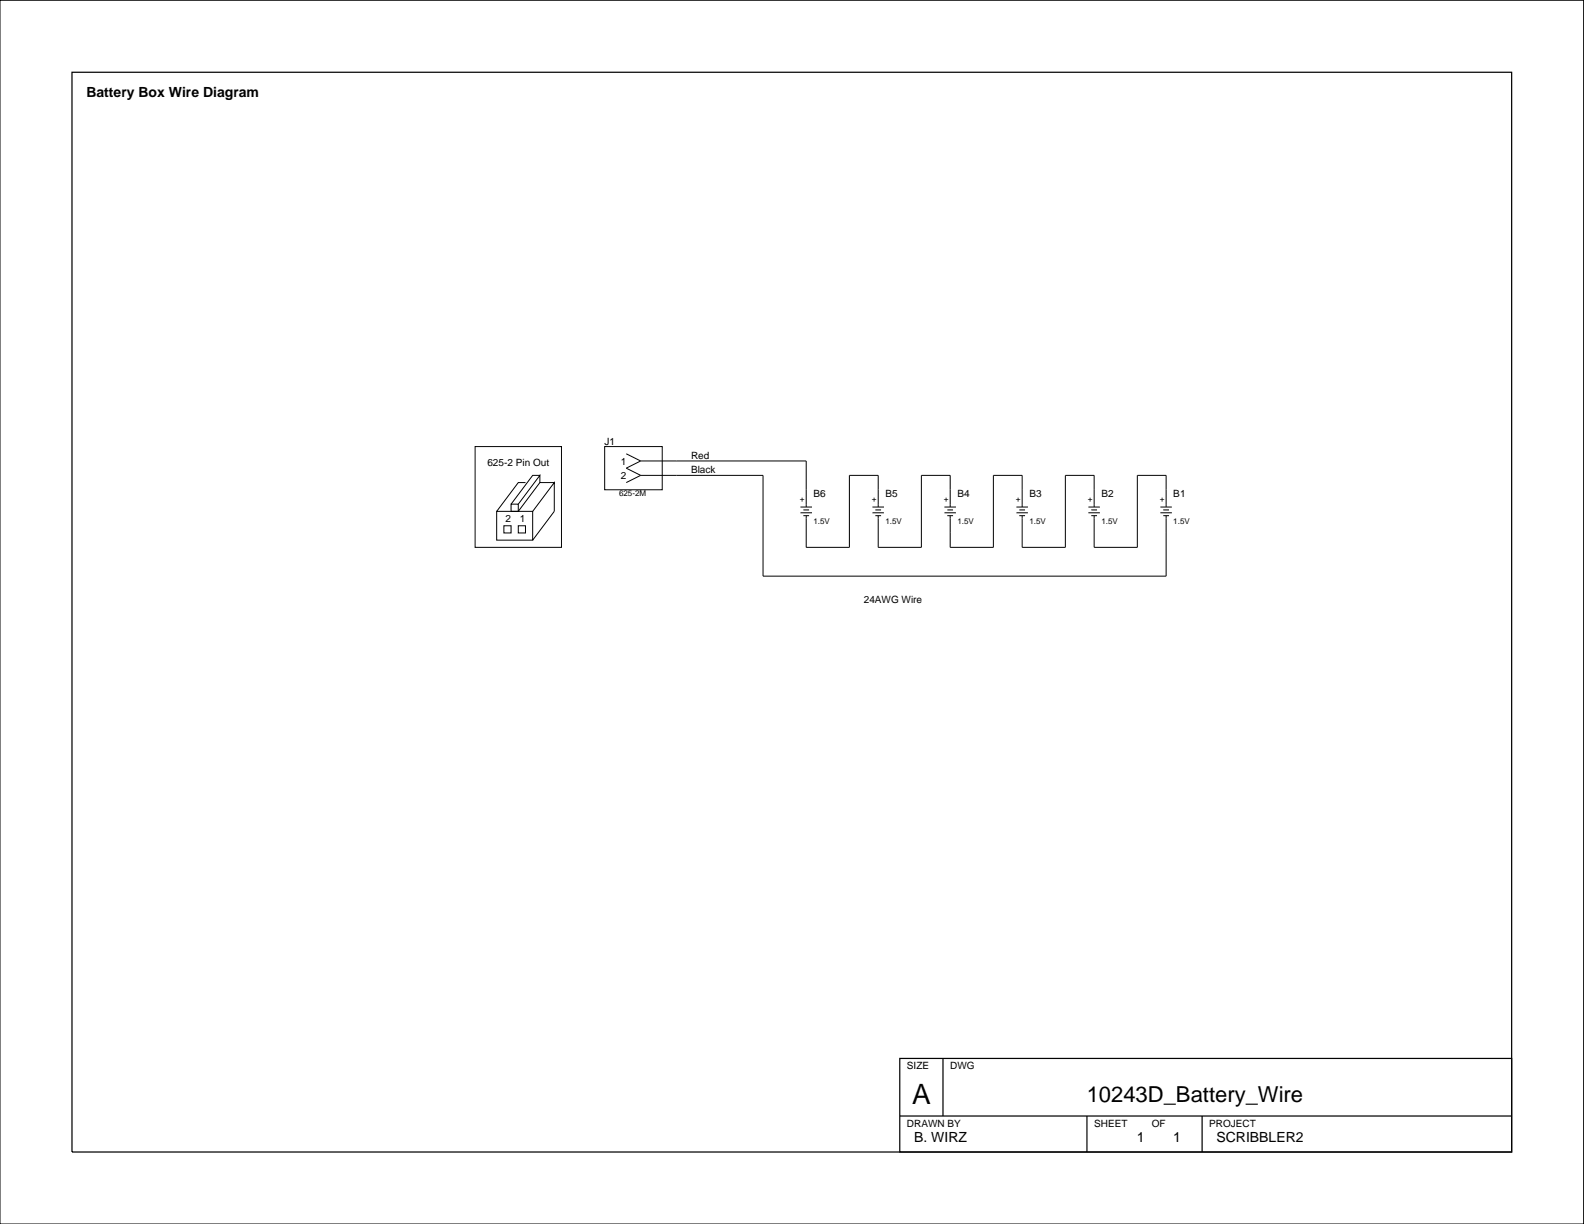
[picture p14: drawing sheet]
<svg xmlns="http://www.w3.org/2000/svg" width="279mm" height="216mm" viewBox="0 0 279 216" stroke-linecap="round" stroke-linejoin="round" font-family="sans-serif">
<defs><g id="words">
<text font-size="4.9" x="160.9" y="194.8">A</text>
<text font-size="3.9" x="191.7" y="194.4">10243D_Battery_Wire</text>
<g font-size="2.5">
<text x="15.2" y="17.1">Battery Box Wire Diagram</text>
<text x="161.3" y="201.4">B. WIRZ</text>
<text x="200.5" y="201.4">1</text>
<text x="207" y="201.4">1</text>
<text x="214.6" y="201.4">SCRIBBLER2</text>
</g>
<g font-size="1.8">
<text x="86" y="82.2">625-2 Pin Out</text>
<text x="106.7" y="78.4">J1</text>
<text x="109.5" y="81.9">1</text>
<text x="121.9" y="80.9">Red</text>
<text x="121.9" y="83.5">Black</text>
<text x="109.5" y="84.5">2</text>
<text x="143.5" y="87.7">B6</text>
<text x="156.2" y="87.7">B5</text>
<text x="168.9" y="87.7">B4</text>
<text x="181.6" y="87.7">B3</text>
<text x="194.3" y="87.7">B2</text>
<text x="207" y="87.7">B1</text>
<text x="89.2" y="92.1">2</text>
<text x="91.7" y="92.1">1</text>
<text x="152.4" y="106.3">24AWG Wire</text>
<text x="160" y="188.6">SIZE</text>
<text x="167.6" y="188.6">DWG</text>
<text x="160" y="198.8">DRAWN BY</text>
<text x="193" y="198.8">SHEET</text>
<text x="203.2" y="198.8">OF</text>
<text x="213.3" y="198.8">PROJECT</text>
</g>
<g font-size="1.4">
<text x="109.2" y="87.4">625-2M</text>
<text x="141.9" y="88.5" transform="rotate(-90 141.9 88.5)">+</text>
<text x="154.6" y="88.5" transform="rotate(-90 154.6 88.5)">+</text>
<text x="167.3" y="88.5" transform="rotate(-90 167.3 88.5)">+</text>
<text x="180" y="88.5" transform="rotate(-90 180 88.5)">+</text>
<text x="192.7" y="88.5" transform="rotate(-90 192.7 88.5)">+</text>
<text x="205.4" y="88.5" transform="rotate(-90 205.4 88.5)">+</text>
<text x="143.5" y="92.5">1.5V</text>
<text x="156.2" y="92.5">1.5V</text>
<text x="168.9" y="92.5">1.5V</text>
<text x="181.6" y="92.5">1.5V</text>
<text x="194.3" y="92.5">1.5V</text>
<text x="207" y="92.5">1.5V</text>
</g>
</g></defs>
<g fill="none" stroke="#000" stroke-width=".18">
<path d="M0 0h279.3v215.9h-279.3zM83.8 78.8h15.2v17.7h-15.2zM106.7 78.8h10.1v7.6h-10.1zM87.6 90.2h6.4v5.1h-6.4zM88.9 92.7h1.2v1.3h-1.2zM90.1 88.9h1.3v1.3h-1.3zM91.4 92.7h1.3v1.3h-1.3zM92.7 85.1h-1.3l-3.8 5.1M94 90.2l3.8-5.1v5.1l-3.8 5.1M95.2 83.8h-1.2l-3.9 5.1M95.2 85.1l-3.8 5.1M97.8 85.1h-2.6v-1.3l-3.8 5.1"/>
<path d="M110.5 80l2.5 1.3M113 81.3h29.2v8.1M113 83.8h21.6v17.8h71.1v-10.6M113 81.3l-2.5 1.3 2.5 1.2M113 83.8l-2.5 1.3M141.2 90.5h2M141.2 89.4h2M141.7 91h1M141.7 89.9h1M153.9 90.5h2M153.9 89.4h2M154.4 91h1"/>
<path d="M154.4 89.9h1M154.9 89.4v-5.6h-5.1v12.7h-7.6v-5.5M166.6 90.5h2M166.6 89.4h2M167.1 91h1M167.1 89.9h1M167.6 89.4v-5.6h-5.1v12.7h-7.6v-5.5M179.3 90.5h2M179.3 89.4h2M179.8 91h1M179.8 89.9h1M180.3 89.4v-5.6h-5.1v12.7h-7.6v-5.5"/>
<path d="M192 90.5h2M192 89.4h2M192.5 91h1M192.5 89.9h1M193 89.4v-5.6h-5.1v12.7h-7.6v-5.5M204.7 90.5h2M204.7 89.4h2M205.2 91h1M205.2 89.9h1M205.7 89.4v-5.6h-5.1v12.7h-7.6v-5.5"/>
</g>
<path d="M12.7 12.7h253.9v190.5h-253.9zM158.7 186.7h107.9v16.5h-107.9zM158.7 196.9h107.9M166.3 186.7v10.2M191.7 196.9v6.3M212 196.9v6.3" fill="none" stroke="#000" stroke-width=".22"/>
<use href="#words"/>
</svg>
